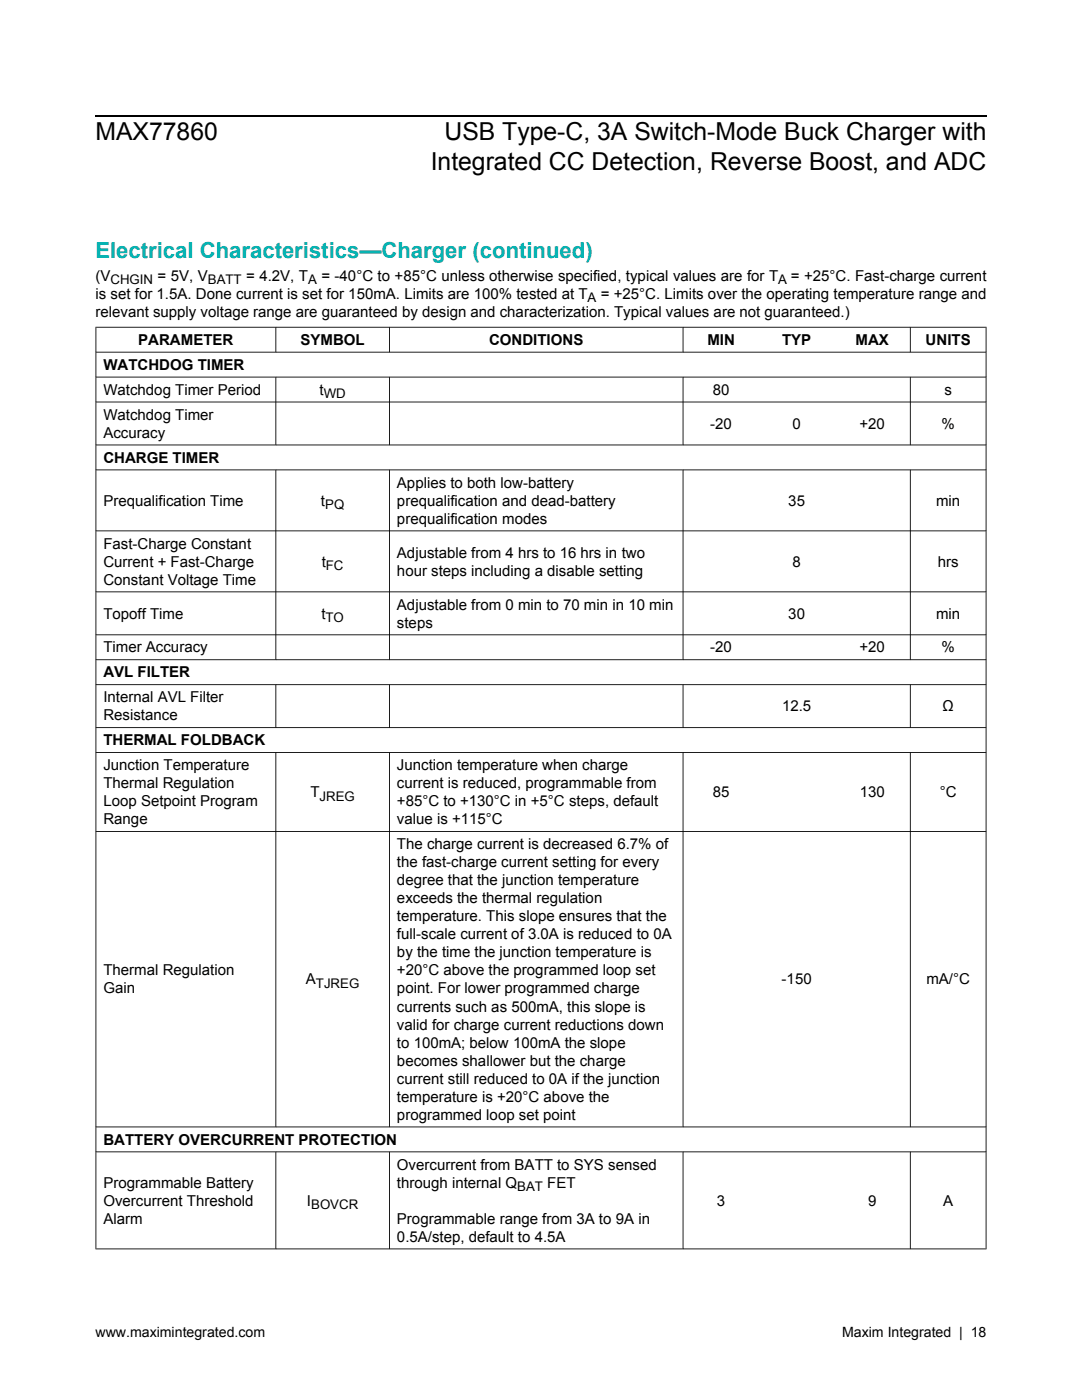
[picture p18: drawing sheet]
<svg xmlns="http://www.w3.org/2000/svg" width="216mm" height="279mm" viewBox="0 0 216 279" stroke-linecap="round" stroke-linejoin="round" font-family="sans-serif">
<defs><g id="words">
<g font-size="4.9">
<text x="19" y="27.9">MAX77860</text>
<text x="88.7" y="27.9">USB Type-C, 3A Switch-Mode Buck Charger with</text>
<text x="85.9" y="33.9">Integrated CC Detection, Reverse Boost, and ADC</text>
</g>
<text font-size="4.4" fill="#00b1b0" x="19" y="51.4">Electrical Characteristics—Charger (continued)</text>
<g font-size="3">
<text x="19" y="56.1">(V</text>
<text x="19" y="59.7">is set for 1.5A. Done current is set for 150mA. Limits are 100% tested at T</text>
<text x="19" y="63.3">relevant supply voltage range are guaranteed by design and characterization. Typical values are not guaranteed.)</text>
<text x="27.6" y="68.8">PARAMETER</text>
<text x="60" y="68.8">SYMBOL</text>
<text x="97.6" y="68.8">CONDITIONS</text>
<text x="141.1" y="68.8">MIN</text>
<text x="156.1" y="68.8">TYP</text>
<text x="170.7" y="68.8">MAX</text>
<text x="184.7" y="68.8">UNITS</text>
<text x="20.6" y="73.8">WATCHDOG TIMER</text>
<text x="20.6" y="78.8">Watchdog Timer Period</text>
<text x="20.6" y="83.8">Watchdog Timer</text>
<text x="63.8" y="78.8">t</text>
<text x="142.2" y="78.8">80</text>
<text x="188.5" y="78.8">s</text>
<text x="20.6" y="87.4">Accuracy</text>
<text x="141.7" y="85.6">-20</text>
<text x="158.1" y="85.6">0</text>
<text x="171.5" y="85.6">+20</text>
<text x="187.9" y="85.6">%</text>
<text x="20.6" y="92.3">CHARGE TIMER</text>
<text x="20.6" y="100.9">Prequalification Time</text>
<text x="64.1" y="100.9">t</text>
<text x="79.2" y="97.3">Applies to both low-battery</text>
<text x="79.2" y="100.9">prequalification and dead-battery</text>
<text x="157.3" y="100.9">35</text>
<text x="186.8" y="100.9">min</text>
<text x="79.2" y="104.5">prequalification modes</text>
<text x="20.6" y="109.5">Fast-Charge Constant</text>
<text x="20.6" y="113.1">Current + Fast-Charge</text>
<text x="64.2" y="113.1">t</text>
<text x="79.2" y="111.3">Adjustable from 4 hrs to 16 hrs in two</text>
<text x="158.1" y="113.1">8</text>
<text x="187.1" y="113.1">hrs</text>
<text x="20.6" y="116.7">Constant Voltage Time</text>
<text x="79.2" y="114.9">hour steps including a disable setting</text>
<text x="20.6" y="123.4">Topoff Time</text>
<text x="64.1" y="123.4">t</text>
<text x="79.2" y="121.6">Adjustable from 0 min to 70 min in 10 min</text>
<text x="79.2" y="125.2">steps</text>
<text x="157.3" y="123.4">30</text>
<text x="186.8" y="123.4">min</text>
<text x="20.6" y="130.2">Timer Accuracy</text>
<text x="141.7" y="130.2">-20</text>
<text x="171.5" y="130.2">+20</text>
<text x="187.9" y="130.2">%</text>
<text x="20.6" y="135.2">AVL FILTER</text>
<text x="20.6" y="140.2">Internal AVL Filter</text>
<text x="20.6" y="143.8">Resistance</text>
<text x="156.1" y="142">12.5</text>
<text x="188.1" y="142">Ω</text>
<text x="20.6" y="148.7">THERMAL FOLDBACK</text>
<text x="20.6" y="153.7">Junction Temperature</text>
<text x="79.2" y="153.7">Junction temperature when charge</text>
<text x="20.6" y="157.3">Thermal Regulation</text>
<text x="20.6" y="160.9">Loop Setpoint Program</text>
<text x="61.9" y="159.1">T</text>
<text x="79.2" y="157.3">current is reduced, programmable from</text>
<text x="79.2" y="160.9">+85°C to +130°C in +5°C steps, default</text>
<text x="142.2" y="159.1">85</text>
<text x="171.5" y="159.1">130</text>
<text x="187.5" y="159.1">°C</text>
<text x="20.6" y="164.5">Range</text>
<text x="79.2" y="164.5">value is +115°C</text>
<text x="79.2" y="169.5">The charge current is decreased 6.7% of</text>
<text x="79.2" y="173.1">the fast-charge current setting for every</text>
<text x="79.2" y="176.7">degree that the junction temperature</text>
<text x="79.2" y="180.3">exceeds the thermal regulation</text>
<text x="79.2" y="183.9">temperature. This slope ensures that the</text>
<text x="79.2" y="187.5">full-scale current of 3.0A is reduced to 0A</text>
<text x="79.2" y="191.1">by the time the junction temperature is</text>
<text x="20.6" y="194.7">Thermal Regulation</text>
<text x="61" y="196.5">A</text>
<text x="79.2" y="194.7">+20°C above the programmed loop set</text>
<text x="156" y="196.5">-150</text>
<text x="184.9" y="196.5">mA/°C</text>
<text x="20.6" y="198.3">Gain</text>
<text x="79.2" y="198.3">point. For lower programmed charge</text>
<text x="79.2" y="201.9">currents such as 500mA, this slope is</text>
<text x="79.2" y="205.5">valid for charge current reductions down</text>
<text x="79.2" y="209.1">to 100mA; below 100mA the slope</text>
<text x="79.2" y="212.7">becomes shallower but the charge</text>
<text x="79.2" y="216.3">current still reduced to 0A if the junction</text>
<text x="79.2" y="219.9">temperature is +20°C above the</text>
<text x="79.2" y="223.5">programmed loop set point</text>
<text x="20.6" y="228.4">BATTERY OVERCURRENT PROTECTION</text>
<text x="79.2" y="233.4">Overcurrent from BATT to SYS sensed</text>
<text x="20.6" y="237">Programmable Battery</text>
<text x="79.2" y="237">through internal Q</text>
<text x="20.6" y="240.6">Overcurrent Threshold</text>
<text x="20.6" y="244.2">Alarm</text>
<text x="61.3" y="240.6">I</text>
<text x="79.2" y="244.2">Programmable range from 3A to 9A in</text>
<text x="143.1" y="240.6">3</text>
<text x="173.2" y="240.6">9</text>
<text x="188.2" y="240.6">A</text>
<text x="79.2" y="247.8">0.5A/step, default to 4.5A</text>
</g>
<g font-size="2.8">
<text x="19" y="266.8">www.maximintegrated.com</text>
<text x="168" y="266.8">Maxim Integrated | 18</text>
</g>
<g font-size="2.6">
<text x="22" y="56.7">CHGIN = 5V, VBATT = 4.2V, TA = -40°C to +85°C unless otherwise specified, typical values are for TA = +25°C. Fast-charge current</text>
<text x="117.3" y="60.3">A = +25°C. Limits over the operating temperature range and</text>
<text x="64.6" y="79.4">WD</text>
<text x="64.9" y="101.6">PQ</text>
<text x="65" y="113.7">FC</text>
<text x="65" y="124.1">TO</text>
<text x="63.8" y="159.8">JREG</text>
<text x="63" y="197.1">TJREG</text>
<text x="103.2" y="237.7">BAT FET</text>
<text x="62.1" y="241.3">BOVCR</text>
</g>
</g></defs>
<g fill="none" stroke="#000" stroke-width=".2">
<path d="M19 70.3h177.8M19 75.3h177.8M19 65.3h177.8M19.1 65.2v184.1M55 65.2v5.2M55 75.2v13.7M77.7 65.2v5.2M77.7 75.2v13.7M136.3 65.2v5.2M136.3 75.2v13.7M181.6 65.2v5.2M181.6 75.2v13.7"/>
<path d="M196.8 65.2v184.1M19 80.2h177.8M19 88.8h177.8M19 93.8h177.8M55 93.7v38.1M77.7 93.7v38.1M136.3 93.7v38.1M181.6 93.7v38.1M19 105.9h177.8M19 118.1h177.8M19 126.7h177.8M19 131.7h177.8"/>
<path d="M19 136.6h177.8M55 136.6v8.7M77.7 136.6v8.7M136.3 136.6v8.7M181.6 136.6v8.7M19 145.2h177.8M19 150.2h177.8M55 150.1v74.9M77.7 150.1v74.9M136.3 150.1v74.9M181.6 150.1v74.9M19 166h177.8"/>
<path d="M19 224.9h177.8M19 229.9h177.8M55 229.8v19.5M77.7 229.8v19.5M136.3 229.8v19.5M181.6 229.8v19.5M19 249.2h177.8"/>
</g>
<path d="M19 23.1h177.8" fill="none" stroke="#000" stroke-width=".26"/>
<use href="#words"/>
</svg>
